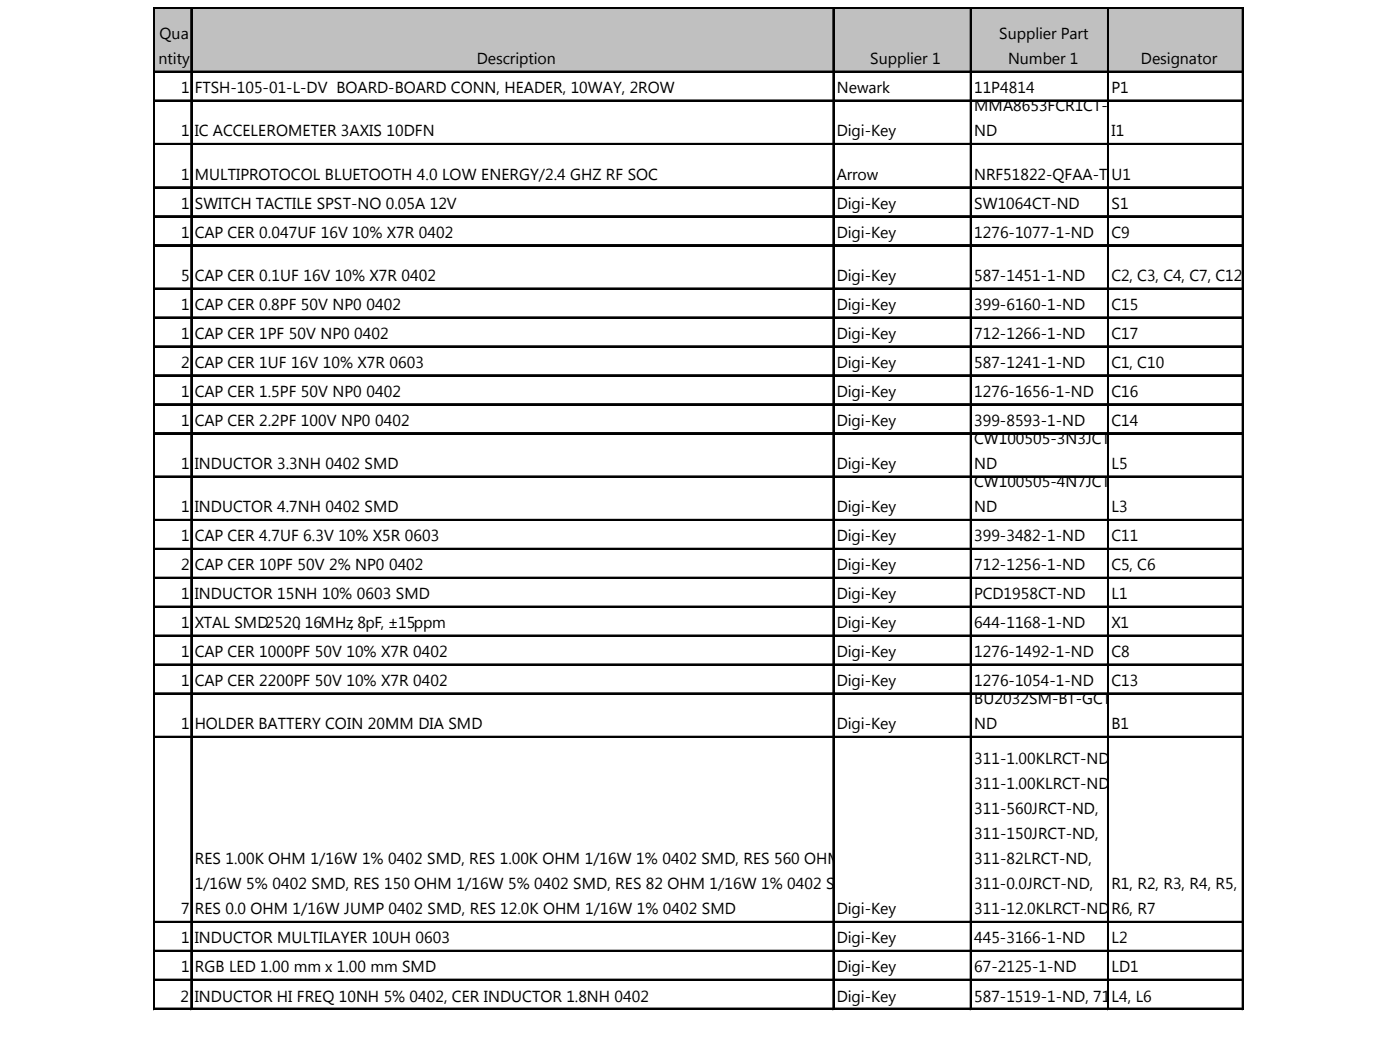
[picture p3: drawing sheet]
<svg xmlns="http://www.w3.org/2000/svg" width="271mm" height="203mm" viewBox="0 0 271 203" stroke-linecap="round" stroke-linejoin="round" font-family="sans-serif">
<defs><g id="words">
<g font-size="3.1">
<text x="30.9" y="7.6">Qua</text>
<text x="193.4" y="7.6">Supplier Part</text>
<text x="30.7" y="12.4">ntity</text>
<text x="92.3" y="12.4">Description</text>
<text x="168.4" y="12.4">Supplier 1</text>
<text x="195.1" y="12.4">Number 1</text>
<text x="220.8" y="12.4">Designator</text>
<text x="35" y="18">1</text>
<text x="37.7" y="18">FTSH-105-01-L-DV BOARD-BOARD CONN, HEADER, 10WAY, 2ROW</text>
<text x="161.9" y="18">Newark</text>
<text x="188.5" y="18">11P4814</text>
<text x="188.5" y="21.5">MMA8653FCR1CT-</text>
<text x="215.1" y="18">P1</text>
<text x="35" y="26.4">1</text>
<text x="37.7" y="26.4">IC ACCELEROMETER 3AXIS 10DFN</text>
<text x="161.9" y="26.4">Digi-Key</text>
<text x="188.5" y="26.4">ND</text>
<text x="215.1" y="26.4">I1</text>
<text x="35" y="34.8">1</text>
<text x="37.7" y="34.8">MULTIPROTOCOL BLUETOOTH 4.0 LOW ENERGY/2.4 GHZ RF SOC</text>
<text x="161.9" y="34.8">Arrow</text>
<text x="188.5" y="34.8">NRF51822-QFAA-T</text>
<text x="215.1" y="34.8">U1</text>
<text x="35" y="40.4">1</text>
<text x="37.7" y="40.4">SWITCH TACTILE SPST-NO 0.05A 12V</text>
<text x="161.9" y="40.4">Digi-Key</text>
<text x="188.5" y="40.4">SW1064CT-ND</text>
<text x="215.1" y="40.4">S1</text>
<text x="35" y="46">1</text>
<text x="37.7" y="46">CAP CER 0.047UF 16V 10% X7R 0402</text>
<text x="161.9" y="46">Digi-Key</text>
<text x="188.5" y="46">1276-1077-1-ND</text>
<text x="215.1" y="46">C9</text>
<text x="35" y="54.4">5</text>
<text x="35" y="60">1</text>
<text x="37.7" y="54.4">CAP CER 0.1UF 16V 10% X7R 0402</text>
<text x="37.7" y="60">CAP CER 0.8PF 50V NP0 0402</text>
<text x="161.9" y="54.4">Digi-Key</text>
<text x="161.9" y="60">Digi-Key</text>
<text x="188.5" y="54.4">587-1451-1-ND</text>
<text x="188.5" y="60">399-6160-1-ND</text>
<text x="215.1" y="54.4">C2, C3, C4, C7, C12</text>
<text x="215.1" y="60">C15</text>
<text x="35" y="65.6">1</text>
<text x="37.7" y="65.6">CAP CER 1PF 50V NP0 0402</text>
<text x="161.9" y="65.6">Digi-Key</text>
<text x="188.5" y="65.6">712-1266-1-ND</text>
<text x="215.1" y="65.6">C17</text>
<text x="35" y="71.2">2</text>
<text x="37.7" y="71.2">CAP CER 1UF 16V 10% X7R 0603</text>
<text x="161.9" y="71.2">Digi-Key</text>
<text x="188.5" y="71.2">587-1241-1-ND</text>
<text x="215.1" y="71.2">C1, C10</text>
<text x="35" y="76.8">1</text>
<text x="37.7" y="76.8">CAP CER 1.5PF 50V NP0 0402</text>
<text x="161.9" y="76.8">Digi-Key</text>
<text x="188.5" y="76.8">1276-1656-1-ND</text>
<text x="215.1" y="76.8">C16</text>
<text x="35" y="82.4">1</text>
<text x="37.7" y="82.4">CAP CER 2.2PF 100V NP0 0402</text>
<text x="161.9" y="82.4">Digi-Key</text>
<text x="188.5" y="82.4">399-8593-1-ND</text>
<text x="215.1" y="82.4">C14</text>
<text x="188.5" y="85.9">CW100505-3N3JCT-</text>
<text x="35" y="90.8">1</text>
<text x="37.7" y="90.8">INDUCTOR 3.3NH 0402 SMD</text>
<text x="161.9" y="90.8">Digi-Key</text>
<text x="188.5" y="90.8">ND</text>
<text x="188.5" y="94.3">CW100505-4N7JCT-</text>
<text x="215.1" y="90.8">L5</text>
<text x="35" y="99.2">1</text>
<text x="37.7" y="99.2">INDUCTOR 4.7NH 0402 SMD</text>
<text x="161.9" y="99.2">Digi-Key</text>
<text x="188.5" y="99.2">ND</text>
<text x="215.1" y="99.2">L3</text>
<text x="35" y="104.8">1</text>
<text x="37.7" y="104.8">CAP CER 4.7UF 6.3V 10% X5R 0603</text>
<text x="161.9" y="104.8">Digi-Key</text>
<text x="188.5" y="104.8">399-3482-1-ND</text>
<text x="215.1" y="104.8">C11</text>
<text x="35" y="110.3">2</text>
<text x="37.7" y="110.3">CAP CER 10PF 50V 2% NP0 0402</text>
<text x="161.9" y="110.3">Digi-Key</text>
<text x="188.5" y="110.3">712-1256-1-ND</text>
<text x="215.1" y="110.3">C5, C6</text>
<text x="35" y="115.9">1</text>
<text x="37.7" y="115.9">INDUCTOR 15NH 10% 0603 SMD</text>
<text x="161.9" y="115.9">Digi-Key</text>
<text x="188.5" y="115.9">PCD1958CT-ND</text>
<text x="215.1" y="115.9">L1</text>
<text x="35" y="121.5">1</text>
<text x="37.7" y="121.5">XTAL SMD2520, 16MHz, 8pF, ±15ppm</text>
<text x="161.9" y="121.5">Digi-Key</text>
<text x="188.5" y="121.5">644-1168-1-ND</text>
<text x="215.1" y="121.5">X1</text>
<text x="35" y="127.1">1</text>
<text x="37.7" y="127.1">CAP CER 1000PF 50V 10% X7R 0402</text>
<text x="161.9" y="127.1">Digi-Key</text>
<text x="188.5" y="127.1">1276-1492-1-ND</text>
<text x="215.1" y="127.1">C8</text>
<text x="35" y="132.7">1</text>
<text x="37.7" y="132.7">CAP CER 2200PF 50V 10% X7R 0402</text>
<text x="161.9" y="132.7">Digi-Key</text>
<text x="188.5" y="132.7">1276-1054-1-ND</text>
<text x="188.5" y="136.3">BU2032SM-BT-GCT-</text>
<text x="215.1" y="132.7">C13</text>
<text x="35" y="141.1">1</text>
<text x="37.7" y="141.1">HOLDER BATTERY COIN 20MM DIA SMD</text>
<text x="161.9" y="141.1">Digi-Key</text>
<text x="188.5" y="141.1">ND</text>
<text x="215.1" y="141.1">B1</text>
<text x="188.5" y="147.8">311-1.00KLRCT-ND,</text>
<text x="188.5" y="152.7">311-1.00KLRCT-ND,</text>
<text x="188.5" y="157.5">311-560JRCT-ND,</text>
<text x="37.7" y="167.2">RES 1.00K OHM 1/16W 1% 0402 SMD, RES 1.00K OHM 1/16W 1% 0402 SMD, RES 560 OHM</text>
<text x="188.5" y="162.4">311-150JRCT-ND,</text>
<text x="188.5" y="167.2">311-82LRCT-ND,</text>
<text x="37.7" y="172.1">1/16W 5% 0402 SMD, RES 150 OHM 1/16W 5% 0402 SMD, RES 82 OHM 1/16W 1% 0402 S</text>
<text x="188.5" y="172.1">311-0.0JRCT-ND,</text>
<text x="215.1" y="172.1">R1, R2, R3, R4, R5,</text>
<text x="35" y="176.9">7</text>
<text x="37.7" y="176.9">RES 0.0 OHM 1/16W JUMP 0402 SMD, RES 12.0K OHM 1/16W 1% 0402 SMD</text>
<text x="161.9" y="176.9">Digi-Key</text>
<text x="188.5" y="176.9">311-12.0KLRCT-ND</text>
<text x="215.1" y="176.9">R6, R7</text>
<text x="35" y="182.5">1</text>
<text x="37.7" y="182.5">INDUCTOR MULTILAYER 10UH 0603</text>
<text x="161.9" y="182.5">Digi-Key</text>
<text x="188.5" y="182.5">445-3166-1-ND</text>
<text x="215.1" y="182.5">L2</text>
<text x="35" y="188.1">1</text>
<text x="37.7" y="188.1">RGB LED 1.00 mm x 1.00 mm SMD</text>
<text x="161.9" y="188.1">Digi-Key</text>
<text x="188.5" y="188.1">67-2125-1-ND</text>
<text x="215.1" y="188.1">LD1</text>
<text x="35" y="193.8">2</text>
<text x="37.7" y="193.8">INDUCTOR HI FREQ 10NH 5% 0402, CER INDUCTOR 1.8NH 0402</text>
<text x="161.9" y="193.8">Digi-Key</text>
<text x="188.5" y="193.8">587-1519-1-ND, 712-1412-1-ND</text>
<text x="215.1" y="193.8">L4, L6</text>
</g>
</g></defs>
<path d="M30 1.8h210.6v12.2h-210.6z" fill="#c0c0c0"/>
<g fill="none" stroke="#000" stroke-width=".19">
<path d="M29.7 1.4v194.1M30 1.4h210.7M30 13.7h210.7M30 19.3h210.7M36.9 1.8v193.7M161.2 1.8v193.7M187.8 1.8v193.7M214.3 1.8v193.7M240.4 1.8v193.7M30 27.7h210.7M30 36.1h210.7M30 41.7h210.7"/>
<path d="M30 47.3h210.7M30 55.7h210.7M30 61.3h210.7M30 66.9h210.7M30 72.5h210.7M30 78.1h210.7M30 83.7h210.7M30 92.1h210.7M30 100.5h210.7M30 106.1h210.7M30 111.7h210.7M30 117.3h210.7"/>
<path d="M30 122.9h210.7M30 128.5h210.7M30 134.1h210.7M30 142.5h210.7M30 178.3h210.7M30 183.9h210.7M30 189.5h210.7M30 195.1h210.7"/>
</g>
<path d="M29.8 1.4v194.1M37.1 1.8v193.7M161.3 1.8v193.7M187.9 1.8v193.7M214.5 1.8v193.7M240.6 1.8v193.7" fill="none" stroke="#000" stroke-width=".34"/>
<g fill="none" stroke="#000" stroke-width=".37">
<path d="M30 1.6h210.7M30 13.9h210.7M30 19.5h210.7M30 27.9h210.7M30 36.3h210.7M30 41.9h210.7M30 47.5h210.7M30 55.9h210.7M30 61.5h210.7M30 67.1h210.7M30 72.7h210.7M30 78.3h210.7"/>
<path d="M30 83.9h210.7M30 92.3h210.7M30 100.7h210.7M30 106.3h210.7M30 111.9h210.7M30 117.5h210.7M30 123.1h210.7M30 128.7h210.7M30 134.3h210.7M30 142.7h210.7M30 178.5h210.7M30 184.1h210.7"/>
<path d="M30 189.7h210.7M30 195.3h210.7"/>
</g>
<use href="#words"/>
</svg>
